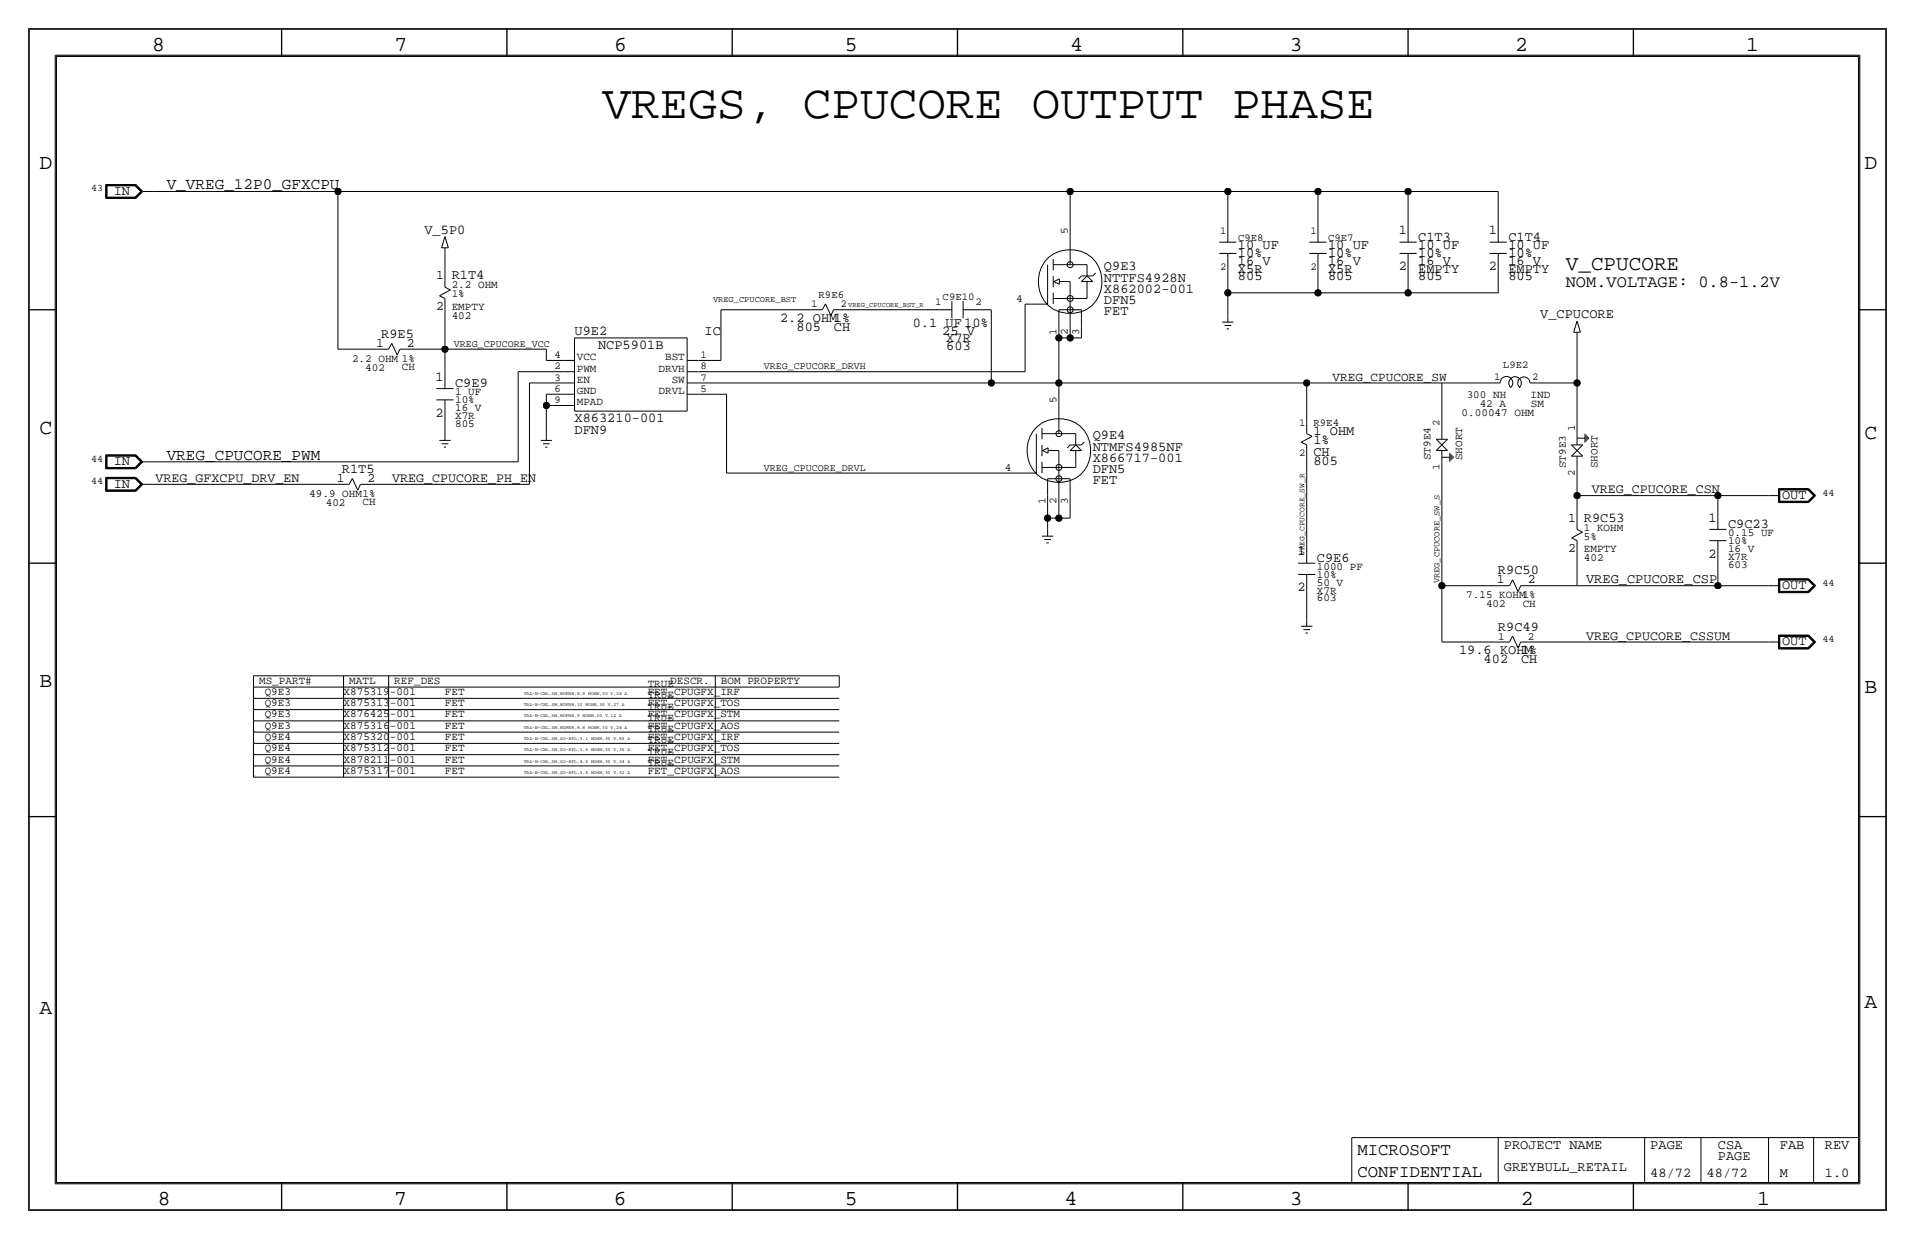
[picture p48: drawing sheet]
<svg xmlns="http://www.w3.org/2000/svg" width="432mm" height="279mm" viewBox="0 0 432 279" stroke-linecap="round" stroke-linejoin="round" font-family="sans-serif">
<defs><g id="words">
<text font-size="10.8" x="135.9" y="26.7">VREGS, CPUCORE OUTPUT PHASE</text>
<g font-size="4.8">
<text x="34.3" y="11.4">8</text>
<text x="88.9" y="11.4">7</text>
<text x="138.5" y="11.4">6</text>
<text x="190.5" y="11.4">5</text>
<text x="241.3" y="11.4">4</text>
<text x="290.8" y="11.4">3</text>
<text x="341.6" y="11.4">2</text>
<text x="393.7" y="11.4">1</text>
<text x="8.9" y="38.1">D</text>
<text x="420.4" y="38.1">D</text>
<text x="8.9" y="97.8">C</text>
<text x="420.4" y="99.1">C</text>
<text x="8.9" y="154.9">B</text>
<text x="420.4" y="156.2">B</text>
<text x="420.4" y="227.3">A</text>
<text x="8.9" y="228.6">A</text>
<text x="35.6" y="271.8">8</text>
<text x="88.9" y="271.8">7</text>
<text x="138.4" y="271.8">6</text>
<text x="190.5" y="271.8">5</text>
<text x="240" y="271.8">4</text>
<text x="290.8" y="271.8">3</text>
<text x="342.9" y="271.8">2</text>
<text x="396.2" y="271.8">1</text>
</g>
<text font-size="4.7" x="353.1" y="61">V_CPUCORE</text>
<g font-size="3.9">
<text x="306.1" y="260.4">MICROSOFT</text>
<text x="306.1" y="265.4">CONFIDENTIAL</text>
</g>
<text font-size="3.8" x="353.1" y="64.8">NOM.VOLTAGE: 0.8-1.2V</text>
<g font-size="3.6">
<text x="37.6" y="42.7">V_VREG_12P0_GFXCPU</text>
<text x="37.6" y="103.6">VREG_CPUCORE_PWM</text>
</g>
<g font-size="3.1">
<text x="25.7" y="43.9">IN</text>
<text x="95.7" y="52.7">V_5P0</text>
<text x="315.4" y="52.8">1</text>
<text x="335.7" y="52.8">1</text>
<text x="279.1" y="56.1">10 UF</text>
<text x="279.1" y="57.9">10%</text>
<text x="279.1" y="59.7">16 V</text>
<text x="299.5" y="57.9">10%</text>
<text x="299.5" y="56.1">10 UF</text>
<text x="299.5" y="59.7">16 V</text>
<text x="319.8" y="57.9">10%</text>
<text x="319.8" y="56.1">10 UF</text>
<text x="319.8" y="59.7">16 V</text>
<text x="319.8" y="54.4">C1T3</text>
<text x="340.1" y="54.4">C1T4</text>
<text x="340.1" y="56.1">10 UF</text>
<text x="340.1" y="57.9">10%</text>
<text x="340.1" y="59.7">16 V</text>
<text x="101.9" y="63">R1T4</text>
<text x="248.9" y="63.5">NTTFS4928N</text>
<text x="248.9" y="61">Q9E3</text>
<text x="279.1" y="63.2">805</text>
<text x="279.1" y="61.5">X5R</text>
<text x="299.5" y="63.2">805</text>
<text x="299.5" y="61.5">X5R</text>
<text x="315.4" y="61">2</text>
<text x="319.8" y="63.2">805</text>
<text x="319.8" y="61.5">EMPTY</text>
<text x="335.7" y="61">2</text>
<text x="340.1" y="63.2">805</text>
<text x="340.1" y="61.5">EMPTY</text>
<text x="248.9" y="66">X862002-001</text>
<text x="248.9" y="68.6">DFN5</text>
<text x="248.9" y="71.1">FET</text>
<text x="347.3" y="71.7">V_CPUCORE</text>
<text x="86" y="76.2">R9E5</text>
<text x="129.5" y="75.4">U9E2</text>
<text x="158.9" y="75.4">IC</text>
<text x="175.9" y="72.6">2.2 OHM1%</text>
<text x="179.6" y="74.7">805</text>
<text x="188" y="74.6">CH</text>
<text x="205.8" y="73.7">0.1 UF10%</text>
<text x="212.5" y="75.4">25 V</text>
<text x="213.4" y="77.2">X7R</text>
<text x="134.8" y="78.7">NCP5901B</text>
<text x="213.4" y="79">603</text>
<text x="98.2" y="85.9">1</text>
<text x="102.6" y="87.4">C9E9</text>
<text x="98.2" y="94">2</text>
<text x="129.5" y="95.2">X863210-001</text>
<text x="129.5" y="97.8">DFN9</text>
<text x="246.4" y="101.6">NTMFS4985NF</text>
<text x="246.4" y="99.1">Q9E4</text>
<text x="296.2" y="98">1 OHM</text>
<text x="296.2" y="100.1">1%</text>
<text x="25.7" y="104.9">IN</text>
<text x="77.1" y="106.7">R1T5</text>
<text x="246.4" y="104.1">X866717-001</text>
<text x="246.4" y="106.7">DFN5</text>
<text x="296.2" y="104.9">805</text>
<text x="296.2" y="102.9">CH</text>
<text x="25.7" y="110">IN</text>
<text x="246.4" y="109.2">FET</text>
<text x="401.8" y="112.5">OUT</text>
<text x="357.1" y="117.6">R9C53</text>
<text x="385.2" y="117.6">1</text>
<text x="389.6" y="119.1">C9C23</text>
<text x="292.5" y="125.2">1</text>
<text x="385.2" y="125.7">2</text>
<text x="296.9" y="126.7">C9E6</text>
<text x="337.8" y="129.5">R9C50</text>
<text x="357.6" y="131.6">VREG_CPUCORE_CSP</text>
<text x="292.5" y="133.3">2</text>
<text x="401.8" y="132.8">OUT</text>
<text x="337.8" y="142.2">R9C49</text>
<text x="329" y="147.6">19.6 KOHM</text>
<text x="334.5" y="149.6">402</text>
<text x="343" y="147.6">1%</text>
<text x="343" y="149.5">CH</text>
<text x="401.8" y="145.5">OUT</text>
<text x="339.1" y="259.1">PROJECT NAME</text>
<text x="372.1" y="259.1">PAGE</text>
<text x="387.4" y="259.1">CSA</text>
<text x="387.4" y="261.6">PAGE</text>
<text x="401.3" y="259.1">FAB</text>
<text x="411.5" y="259.1">REV</text>
<text x="339.1" y="264.2">GREYBULL_RETAIL</text>
<text x="372.1" y="265.4">48/72</text>
<text x="384.8" y="265.4">48/72</text>
<text x="401.3" y="265.4">M</text>
<text x="411.5" y="265.4">1.0</text>
</g>
<g font-size="3">
<text x="35.1" y="108.7">VREG_GFXCPU_DRV_EN</text>
<text x="88.4" y="108.7">VREG_CPUCORE_PH_EN</text>
<text x="358.9" y="111.3">VREG_CPUCORE_CSN</text>
<text x="357.6" y="144.3">VREG_CPUCORE_CSSUM</text>
</g>
<g font-size="2.9">
<text x="98.3" y="63">1</text>
<text x="98.3" y="69.8">2</text>
<text x="84.8" y="78.2">1</text>
<text x="91.7" y="78.2">2</text>
<text x="300.5" y="85.9">VREG_CPUCORE_SW</text>
<text x="75.9" y="108.7">1</text>
<text x="82.9" y="108.7">2</text>
<text x="353.6" y="117.6">1</text>
<text x="353.6" y="124.5">2</text>
<text x="337.5" y="131.6">1</text>
<text x="344.5" y="131.6">2</text>
</g>
<g font-size="2.5">
<text x="240.8" y="52.8" transform="rotate(-90 240.8 52.8)">5</text>
<text x="101.9" y="65">2.2 OHM</text>
<text x="101.9" y="67.1">1%</text>
<text x="101.9" y="69.8">EMPTY</text>
<text x="101.9" y="71.9">402</text>
<text x="229.1" y="68.1">4</text>
<text x="238.3" y="75.7" transform="rotate(-90 238.3 75.7)">1</text>
<text x="240.8" y="75.7" transform="rotate(-90 240.8 75.7)">2</text>
<text x="243.3" y="75.7" transform="rotate(-90 243.3 75.7)">3</text>
<text x="79.4" y="81.5">2.2 OHM 1%</text>
<text x="82.4" y="83.6">402</text>
<text x="90.6" y="83.5">CH</text>
<text x="130" y="83.8">PWM</text>
<text x="130" y="81.3">VCC</text>
<text x="148.5" y="83.8">DRVH</text>
<text x="150" y="81.3">BST</text>
<text x="102.6" y="89.2">1 UF</text>
<text x="130" y="86.4">EN</text>
<text x="130" y="88.9">GND</text>
<text x="148.5" y="88.9">DRVL</text>
<text x="151.5" y="86.4">SW</text>
<text x="330.7" y="89.7">300 NH</text>
<text x="345.1" y="89.8">IND</text>
<text x="102.6" y="94.5">X7R</text>
<text x="102.6" y="92.7">16 V</text>
<text x="102.6" y="90.9">10%</text>
<text x="130" y="91.4">MPAD</text>
<text x="238.3" y="90.9" transform="rotate(-90 238.3 90.9)">5</text>
<text x="329.6" y="93.7">0.00047 OHM</text>
<text x="333.6" y="91.7">42 A</text>
<text x="345.2" y="91.7">SM</text>
<text x="102.6" y="96.3">805</text>
<text x="226.6" y="106.2">4</text>
<text x="322.6" y="103.8" transform="rotate(-90 322.6 103.8)">ST9E4</text>
<text x="329.7" y="103.8" transform="rotate(-90 329.7 103.8)">SHORT</text>
<text x="353.1" y="105.6" transform="rotate(-90 353.1 105.6)">ST9E3</text>
<text x="360.2" y="105.6" transform="rotate(-90 360.2 105.6)">SHORT</text>
<text x="69.7" y="112">49.9 OHM1%</text>
<text x="81.7" y="113.9">CH</text>
<text x="235.7" y="113.8" transform="rotate(-90 235.7 113.8)">1</text>
<text x="238.3" y="113.8" transform="rotate(-90 238.3 113.8)">2</text>
<text x="240.8" y="113.8" transform="rotate(-90 240.8 113.8)">3</text>
<text x="73.5" y="114">402</text>
<text x="357.1" y="119.6">1 KOHM</text>
<text x="357.1" y="124.5">EMPTY</text>
<text x="357.1" y="121.7">5%</text>
<text x="389.6" y="122.7">10%</text>
<text x="389.6" y="124.5">16 V</text>
<text x="389.6" y="120.9">0.15 UF</text>
<text x="296.9" y="130.3">10%</text>
<text x="296.9" y="128.5">1000 PF</text>
<text x="357.1" y="126.5">402</text>
<text x="389.6" y="128">603</text>
<text x="389.6" y="126.2">X7R</text>
<text x="296.9" y="132.1">50 V</text>
<text x="296.9" y="133.9">X7R</text>
<text x="296.9" y="135.6">603</text>
<text x="330.6" y="134.9">7.15 KOHM1%</text>
<text x="335.1" y="136.9">402</text>
<text x="343.3" y="136.8">CH</text>
<text x="337.8" y="144.3">1</text>
<text x="344.5" y="144.3">2</text>
<text x="58.4" y="154.2">MS_PART#</text>
<text x="78.7" y="154.2">MATL</text>
<text x="88.9" y="154.2">REF_DES</text>
<text x="146.1" y="154.9">TRUE</text>
<text x="151.1" y="154.2">DESCR.</text>
<text x="162.6" y="154.2">BOM PROPERTY</text>
<text x="59.7" y="156.7">Q9E3</text>
<text x="59.7" y="159.3">Q9E3</text>
<text x="59.7" y="161.8">Q9E3</text>
<text x="77.5" y="156.7">X875319-001</text>
<text x="77.5" y="159.3">X875313-001</text>
<text x="77.5" y="161.8">X876425-001</text>
<text x="100.3" y="156.7">FET</text>
<text x="100.3" y="159.3">FET</text>
<text x="100.3" y="161.8">FET</text>
<text x="146" y="156.7">FET_CPUGFX_IRF</text>
<text x="146" y="159.3">FET_CPUGFX_TOS</text>
<text x="146" y="161.8">FET_CPUGFX_STM</text>
<text x="146.1" y="157.5">TRUE</text>
<text x="146.1" y="160">TRUE</text>
<text x="59.7" y="164.3">Q9E3</text>
<text x="59.7" y="166.9">Q9E4</text>
<text x="77.5" y="164.3">X875316-001</text>
<text x="77.5" y="166.9">X875320-001</text>
<text x="100.3" y="166.9">FET</text>
<text x="100.3" y="164.3">FET</text>
<text x="146" y="164.3">FET_CPUGFX_AOS</text>
<text x="146" y="167.6">TRUE</text>
<text x="146" y="166.9">FET_CPUGFX_IRF</text>
<text x="146" y="165.1">TRUE</text>
<text x="146.1" y="162.6">TRUE</text>
<text x="59.7" y="169.4">Q9E4</text>
<text x="59.7" y="172">Q9E4</text>
<text x="77.5" y="169.4">X875312-001</text>
<text x="77.5" y="172">X878211-001</text>
<text x="100.3" y="169.4">FET</text>
<text x="100.3" y="172">FET</text>
<text x="146" y="169.4">FET_CPUGFX_TOS</text>
<text x="146.1" y="172">FET_CPUGFX_STM</text>
<text x="146.1" y="170.2">TRUE</text>
<text x="146.1" y="172.7">TRUE</text>
<text x="59.7" y="174.5">Q9E4</text>
<text x="77.5" y="174.5">X875317-001</text>
<text x="100.3" y="174.5">FET</text>
<text x="146" y="174.5">FET_CPUGFX_AOS</text>
</g>
<g font-size="2.4">
<text x="275.2" y="52.8">1</text>
<text x="295.5" y="52.8">1</text>
<text x="279.1" y="54.4">C9E8</text>
<text x="299.5" y="54.4">C9E7</text>
<text x="275.2" y="61">2</text>
<text x="295.5" y="61">2</text>
<text x="182.9" y="69.3">1</text>
<text x="184.6" y="67.3">R9E6</text>
<text x="189.5" y="69.3">2</text>
<text x="210.9" y="68.8">1</text>
<text x="212.5" y="67.6">C9E10</text>
<text x="220" y="68.8">2</text>
<text x="125" y="80.8">4</text>
<text x="125" y="83.3">2</text>
<text x="158" y="83.3">8</text>
<text x="158" y="80.8">1</text>
<text x="338.9" y="83">L9E2</text>
<text x="125" y="88.4">6</text>
<text x="125" y="85.8">3</text>
<text x="158" y="85.9">7</text>
<text x="158" y="88.4">5</text>
<text x="336.9" y="85.6">1</text>
<text x="345.4" y="85.6">2</text>
<text x="125" y="90.9">9</text>
<text x="292.9" y="96">1</text>
<text x="296.2" y="96">R9E4</text>
<text x="324.6" y="96" transform="rotate(-90 324.6 96)">2</text>
<text x="355.1" y="97.3" transform="rotate(-90 355.1 97.3)">1</text>
<text x="292.9" y="102.9">2</text>
<text x="324.6" y="106.1" transform="rotate(-90 324.6 106.1)">1</text>
<text x="355.1" y="107.4" transform="rotate(-90 355.1 107.4)">2</text>
</g>
<g font-size="2.3">
<text x="20.5" y="43.2">43</text>
<text x="102.4" y="78.2">VREG_CPUCORE_VCC</text>
<text x="172.2" y="83.3">VREG_CPUCORE_DRVH</text>
<text x="20.5" y="104.1">44</text>
<text x="172.2" y="106.2">VREG_CPUCORE_DRVL</text>
<text x="20.5" y="109.2">44</text>
<text x="410.9" y="111.8">44</text>
<text x="410.9" y="132.1">44</text>
<text x="410.9" y="144.8">44</text>
</g>
<g font-size="2">
<text x="160.8" y="68.1">VREG_CPUCORE_BST</text>
<text x="324.6" y="131.6" transform="rotate(-90 324.6 131.6)">VREG_CPUCORE_SW_S</text>
</g>
<text font-size="1.8" x="294.1" y="125.2" transform="rotate(-90 294.1 125.2)">VREG_CPUCORE_SW_R</text>
<text font-size="1.6" x="191.3" y="69.3">VREG_CPUCORE_BST_R</text>
<g font-size="1.1">
<text x="118.1" y="156.7">TRA-N-CNL,SM,WDFN8,8.9 MOHM,30 V,24 A</text>
<text x="118.1" y="159.3">TRA-N-CNL,SM,WDFN8,10 MOHM,30 V,27 A</text>
<text x="118.1" y="161.8">TRA-N-CNL,SM,WDFN8,9 MOHM,30 V,12 A</text>
<text x="118.1" y="164.3">TRA-N-CNL,SM,WDFN8,8.8 MOHM,30 V,24 A</text>
<text x="118.1" y="166.9">TRA-N-CNL,SM,SO-8FL,3.1 MOHM,30 V,50 A</text>
<text x="118.1" y="169.4">TRA-N-CNL,SM,SO-8FL,3.5 MOHM,30 V,35 A</text>
<text x="118.1" y="172">TRA-N-CNL,SM,SO-8FL,4.5 MOHM,30 V,24 A</text>
<text x="118.1" y="174.5">TRA-N-CNL,SM,SO-8FL,3.6 MOHM,30 V,32 A</text>
</g>
<g font-size=".2">
<text x="57.1" y="157.4">I39</text>
<text x="57.1" y="160">I38</text>
<text x="57.1" y="165">I43</text>
<text x="57.1" y="162.5">I37</text>
<text x="57.1" y="167.6">I36</text>
<text x="57.1" y="164.8">ZZ410</text>
<text x="57.1" y="170.1">I41</text>
<text x="57.1" y="172.7">I40</text>
<text x="57.1" y="175.2">I42</text>
<text x="57.1" y="175">ZZ411</text>
</g>
</g></defs>
<!-- layer: Nets -->
<g fill="none" stroke="#000" stroke-width=".23">
<path d="M34.3 43.2h41.9zM76.2 43.2v35.5zM76.2 43.2h165.1zM100.3 57.2v5zM241.3 43.2h35.6zM241.3 43.2v10.1zM276.9 43.2v7.6zM276.9 43.2h20.3zM297.2 43.2h20.3zM297.2 43.2v7.6zM317.5 43.2h20.3zM317.5 43.2v7.6z"/>
<path d="M337.8 43.2v7.6zM76.2 78.7h8.9zM92.7 78.7h7.6zM100.3 78.7h22.9zM100.3 69.8v8.9zM100.3 78.7v5.1zM123.2 78.7v2.6zM162.6 69.8h20.3zM162.6 69.9v11.4zM190.5 69.8h20.3zM221 69.8h2.5zM223.5 69.8v16.6z"/>
<path d="M231.1 68.6v15.2zM238.8 76.2v10.2zM238.8 76.2h2.5zM238.8 73.7v2.5zM241.3 76.2h2.5zM241.3 73.7v2.5zM243.8 73.7v2.5zM276.9 66v5.1zM276.9 66h20.3zM276.9 61v5zM297.2 66h20.3zM297.2 61v5z"/>
<path d="M317.5 66h20.3zM317.5 61v5zM337.8 61v5zM355.6 76.2v10.2zM100.3 94v3.8zM116.8 83.8v20.3zM116.8 83.8h10.2zM119.4 86.4v22.8zM119.4 86.4h7.6zM123.2 91.4v6.4zM123.2 88.9v2.5zM123.2 88.9h3.8z"/>
<path d="M123.2 81.3h3.8zM123.2 91.4h3.8zM157.5 83.8h73.6zM157.5 88.9h6.3zM157.5 86.4h66zM157.5 81.3h5.1zM163.8 88.9v17.8zM223.5 86.4h15.3zM238.8 86.4v5zM238.8 86.4h55.8zM294.6 86.4h30.5zM294.6 86.4v8.8z"/>
<path d="M325.1 86.4v10.1zM325.1 86.4h11.4zM346.7 86.4h8.9zM355.6 86.4v11.4zM34.3 104.1h82.5zM34.3 109.2h41.9zM83.8 109.2h35.6zM163.8 106.7h64.8zM236.2 116.8h2.6zM236.2 111.8v5zM236.2 116.8v2.6zM238.8 111.8v5z"/>
<path d="M238.8 116.8h2.5zM241.3 111.8v5zM294.6 102.9v20.3zM325.1 104.1v28zM355.6 111.8h31.7zM355.6 105.4v6.4zM355.6 111.8v5zM387.3 111.8v3.8zM387.4 111.8h11.4zM294.6 133.3v6.4zM325.1 132.1v12.7zM325.1 132.1h12.7z"/>
<path d="M345.4 132.1h10.2zM355.6 132.1h31.7zM355.6 124.5v7.6zM387.3 125.7v6.4zM387.4 132.1h11.4zM325.1 144.8h12.7zM345.4 144.8h53.4z"/>
</g>
<g fill="#000" stroke="#000" stroke-width=".23">
<circle cx="76.2" cy="43.2" r=".72"/>
<circle cx="241.3" cy="43.2" r=".72"/>
<circle cx="276.9" cy="43.2" r=".72"/>
<circle cx="297.2" cy="43.2" r=".72"/>
<circle cx="317.5" cy="43.2" r=".72"/>
<circle cx="100.3" cy="78.7" r=".72"/>
<circle cx="238.8" cy="76.2" r=".72"/>
<circle cx="241.3" cy="76.2" r=".72"/>
<circle cx="276.9" cy="66" r=".72"/>
<circle cx="297.2" cy="66" r=".72"/>
<circle cx="317.5" cy="66" r=".72"/>
<circle cx="123.2" cy="91.4" r=".72"/>
<circle cx="223.5" cy="86.4" r=".72"/>
<circle cx="238.8" cy="86.4" r=".72"/>
<circle cx="294.6" cy="86.4" r=".72"/>
<circle cx="355.6" cy="86.4" r=".72"/>
<circle cx="236.2" cy="116.8" r=".72"/>
<circle cx="238.8" cy="116.8" r=".72"/>
<circle cx="355.6" cy="111.8" r=".72"/>
<circle cx="387.4" cy="111.8" r=".72"/>
<circle cx="325.1" cy="132.1" r=".72"/>
<circle cx="387.4" cy="132.1" r=".72"/>
</g>
<!-- layer: Components -->
<g fill="none" stroke="#000" stroke-width=".23">
<path d="M23.8 41.6v3.2zM23.8 44.8h6.8zM23.8 41.6h6.8zM23.9 41.7h6.7zM23.9 41.7v3zM23.9 44.7h6.7zM24 41.8v2.8zM24 44.6h6.5zM24 41.8h6.5zM24.1 41.9v2.5zM24.1 44.4h6.4zM24.1 41.9h6.4z"/>
<path d="M30.5 44.4l1.2-1.2zM30.5 41.9l1.2 1.3zM30.5 44.6l1.4-1.4zM30.5 41.8l1.4 1.4zM30.6 41.7l1.5 1.5zM30.6 44.7l1.5-1.5zM30.6 44.8l1.6-1.6zM30.6 41.6l1.6 1.6zM31.7 43.2h2.6zM99.6 55.9h1.5zM100.3 55.9v1.3zM100.3 53.3l.8 2.6z"/>
<path d="M100.3 53.3l-.7 2.6zM236.2 59.7v8.9zM236.3 58.1a7.3 7.3 0 0 1 11.1 1.4 7.3 7.3 0 0 1-3.3 10.7 7.2 7.2 0 0 1-9.6-4.4 7.6 7.6 0 0 1 1.8-7.7zM237.5 58.4v2.6zM237.5 59.7h7.6zM241.3 53.3v6.4zM245.1 59.7v2.5zM274.9 54.6h3.9zM274.9 57.2h3.9zM276.9 50.8v3.8zM276.9 57.1v3.9zM295.2 54.6h3.9z"/>
<path d="M295.2 57.2h3.9zM297.2 50.8v3.8zM297.2 57.1v3.9zM315.6 54.6h3.8zM315.6 57.2h3.8zM317.5 50.8v3.8zM317.5 57.1v3.9zM335.9 54.6h3.9zM335.9 57.2h3.9zM337.8 50.8v3.8zM337.8 57.1v3.9zM85.1 78.7h2.5z"/>
<path d="M88.3 77.4l-.7 1.3zM88.3 77.4l1.3 2.7zM90.2 78.7l-.6 1.4zM90.2 78.7h2.5zM99.1 66.7l2.4-1.3zM99.1 66.7l1.2 .6zM100.3 62.2v2.6zM100.3 67.3v2.5zM100.3 64.8l1.2 .6zM129.5 76.2h25.4zM129.5 76.2v16.5zM154.9 76.2v16.5z"/>
<path d="M182.9 69.8h2.5zM186.1 68.5l1.3 2.7zM186.1 68.5l-.7 1.3zM188 69.8h2.5zM188 69.9l-.6 1.3zM210.8 69.8h3.8zM214.6 67.9v3.9zM217.2 69.8h3.8zM217.2 67.9v3.9zM231.1 68.6h5.1zM237.5 67.3h7.6zM237.5 63.5h.1z"/>
<path d="M237.5 66v2.6zM237.5 62.2v2.6zM237.6 63.5l1.3 .6zM237.6 63.5l1.3-.6zM238.8 69.8v3.9zM238.8 69.8h5zM238.9 62.9v1.2zM238.9 63.5h2.4zM241.3 63.5v10.2zM243.2 62.9l.6-.7zM243.8 69.8v3.9zM243.8 63.5h2.6z"/>
<path d="M243.8 62.2h2.6zM245.1 63.5v3.8zM245.1 62.2l-1.3 1.3zM245.1 62.2l1.3 1.3zM246.4 62.2l.6-.6zM275.6 72.6h2.5zM276.1 73.4h1.5zM276.6 74.2h.5zM276.9 71.1v1.5zM354.8 74.9h1.6zM355.6 72.4l-.8 2.5zM355.6 74.9v1.3z"/>
<path d="M355.6 72.4l.8 2.5zM98.4 87.6h3.9zM98.4 90.2h3.9zM99.1 99.3h2.5zM100.3 83.8v3.8zM100.3 90.2v3.8zM100.3 97.8v1.5zM121.9 99.3h2.6zM123.2 97.8v1.5zM127 91.4h2.5zM127 88.9h2.5zM127 86.4h2.5z"/>
<path d="M127 83.8h2.5zM127 81.3h2.5zM129.5 92.7h25.4zM154.9 88.9h2.6zM154.9 86.4h2.6zM154.9 81.3h2.6zM154.9 83.8h2.6zM233.7 97.8v8.9zM233.8 96.2a7.3 7.3 0 0 1 11 1.4 7.3 7.3 0 0 1-3.2 10.7 7.2 7.2 0 0 1-9.6-4.4 7.6 7.6 0 0 1 1.8-7.7zM234.9 96.5v2.6zM234.9 97.8h7.7zM238.8 91.4v6.4z"/>
<path d="M242.6 97.8v2.5zM293.4 99.7l2.5-1.3zM293.4 99.7l1.2 .6zM294.6 95.3v2.5zM294.6 97.8l1.3 .6zM323.9 99.1h2.5zM323.9 99.1l2.5 2.5zM325.1 96.5v2.6zM326.4 99.1l-2.5 2.5zM336.5 86.4h1.8zM338.3 86.3a1.42 1.42 0 0 1 2-1.2 1.42 1.42 0 0 1 .3 2.3M340.6 87.4a1.42 1.42 0 0 1 0-2 1.42 1.42 0 0 1 2 0 1.42 1.42 0 0 1 0 2"/>
<path d="M345 86.4h1.7zM345 86.4a1.38 1.38 0 0 0-2-1.3 1.38 1.38 0 0 0-.3 2.3M355.6 97.8v2.5zM355.6 98.8h1.8zM357.4 97.8v2zM357.6 98v1.6zM357.9 98.3v1zM358.1 98.6v.5zM23.8 102.6v3.1zM23.8 105.7h6.8zM23.8 107.6v3.2zM23.8 110.8h6.8z"/>
<path d="M23.8 102.6h6.8zM23.8 107.6h6.8zM23.9 102.7h6.7zM23.9 107.7h6.7zM23.9 102.7v2.9zM23.9 105.6h6.7zM23.9 107.7v3zM23.9 110.7h6.7zM24 102.8v2.7zM24 105.5h6.5zM24 107.8v2.8zM24 110.6h6.5z"/>
<path d="M24 102.8h6.5zM24 107.8h6.5zM24.1 102.9v2.5zM24.1 105.4h6.4zM24.1 107.9v2.6zM24.1 110.5h6.4zM24.1 102.9h6.4zM24.1 107.9h6.4zM30.5 105.4l1.2-1.3zM30.5 110.5l1.2-1.3zM30.5 102.9l1.2 1.2zM30.5 108l1.2 1.2z"/>
<path d="M30.5 105.5l1.4-1.4zM30.5 110.6l1.4-1.4zM30.5 102.8l1.4 1.3zM30.5 107.8l1.4 1.4zM30.6 102.7l1.5 1.4zM30.6 107.7l1.5 1.5zM30.6 105.6l1.5-1.5zM30.6 110.7l1.5-1.5zM30.6 105.7l1.6-1.6zM30.6 110.8l1.6-1.6zM30.6 102.6l1.6 1.5zM30.6 107.6l1.6 1.6z"/>
<path d="M31.7 104.1h2.6zM31.7 109.2h2.6zM76.2 109.2h2.5zM79.5 107.9l-.8 1.3zM79.5 107.9l1.2 2.6zM81.3 109.2l-.6 1.3zM81.3 109.2h2.5zM99.6 100.1h1.5zM100.1 100.8h.5zM122.4 100.1h1.6zM122.9 100.8h.5zM228.6 106.7h5.1z"/>
<path d="M234.9 105.4h7.7zM234.9 101.6h.2zM234.9 104.1v2.6zM234.9 100.3v2.6zM235.1 101.6l1.2 .6zM235.1 101.6l1.2-.6zM236.2 108v3.8zM236.2 107.9h5.1zM236.2 119.4v1.5zM236.3 101v1.2zM236.4 101.6h2.4zM238.8 101.6v10.2z"/>
<path d="M240.6 101l.7-.7zM241.3 108v3.8zM241.3 101.6h2.5zM241.3 100.3h2.5zM242.6 101.6v3.8zM242.6 100.3l-1.3 1.3zM242.6 100.3l1.2 1.3zM243.8 100.3l.7-.6zM294.6 100.3v2.6zM323.8 101.6h2.6zM325.1 101.6v2.5zM325.1 103.1h1.8z"/>
<path d="M326.9 102.1v2zM327.2 102.4v1.5zM327.4 102.6v1zM327.7 102.9v.5zM354.3 102.9h2.6zM354.3 102.9l2.6-2.6zM354.3 100.3l2.6 2.6zM354.3 100.3h2.6zM355.6 102.9v2.5zM355.6 116.8v2.6zM355.6 119.4l1.2 .6zM385.4 119.4h3.9z"/>
<path d="M387.3 115.6v3.8zM398.8 111.8h2.5zM401 113.3h6.8zM401 110.2v3.1zM401 110.2h6.8zM401.1 110.3v2.9zM401.1 113.2h6.7zM401.1 110.3h6.7zM401.2 110.4v2.7zM401.2 113.1h6.5zM401.2 110.4h6.5zM401.3 110.5h6.4z"/>
<path d="M401.3 110.5v2.5zM401.3 113h6.4zM407.7 110.5l1.2 1.3zM407.7 110.4l1.4 1.4zM407.7 113.1l1.4-1.3zM407.8 110.3l1.4 1.5zM407.8 113.2l1.4-1.4zM407.8 110.2l1.6 1.6zM407.8 113.3l1.6-1.5zM408.9 111.8l-1.2 1.2zM235 120.9h2.5zM235.5 121.7h1.5z"/>
<path d="M236 122.4h.5zM292.7 127h3.9zM292.7 129.5h3.9zM294.6 123.2v3.8zM294.6 129.5v3.8zM294.6 139.7v1.5zM337.8 132.1h2.6zM341.1 130.8l1.2 2.6zM341.1 130.8l-.7 1.3zM342.9 132.1h2.5zM342.9 132.1l-.6 1.3zM354.4 121.3l2.4-1.3z"/>
<path d="M354.4 121.3l1.2 .6zM355.6 121.9v2.6zM385.4 121.9h3.9zM387.3 121.9v3.8zM398.8 132.1h2.5zM401 133.7h6.8zM401 130.5v3.2zM401 130.5h6.8zM401.1 130.6v3zM401.1 133.6h6.7zM401.1 130.6h6.7zM401.2 130.7v2.8z"/>
<path d="M401.2 133.5h6.5zM401.2 130.7h6.5zM401.3 130.8h6.4zM401.3 130.8v2.6zM401.3 133.3h6.4zM407.7 130.8l1.2 1.3zM407.7 130.7l1.4 1.4zM407.7 133.5l1.4-1.4zM407.8 130.6l1.4 1.5zM407.8 133.6l1.4-1.5zM407.8 130.5l1.6 1.6zM407.8 133.7l1.6-1.6z"/>
<path d="M408.9 132.1l-1.2 1.2zM57.1 154.9v2.6zM57.1 157.5v2.5zM57.2 157.5h132zM77.5 154.9v2.6zM77.5 157.5v2.5zM87.6 154.9v2.6zM87.6 157.5v2.5zM161.3 154.9v2.6zM161.3 157.5v2.5zM293.4 141.2h2.5zM293.9 142h1.5z"/>
<path d="M294.4 142.7h.5zM337.8 144.8h2.6zM341.1 143.5l1.2 2.6zM341.1 143.5l-.7 1.3zM342.9 144.8h2.5zM342.9 144.8l-.6 1.3zM398.8 144.8h2.5zM401 146.4h6.8zM401 143.2v3.2zM401 143.2h6.8zM401.1 143.3v3zM401.1 146.3h6.7z"/>
<path d="M401.1 143.3h6.7zM401.2 143.4v2.8zM401.2 146.2h6.5zM401.2 143.4h6.5zM401.3 143.5h6.4zM401.3 143.5v2.6zM401.3 146h6.4zM407.7 143.5l1.2 1.3zM407.7 146l1.2-1.2zM407.7 143.4l1.4 1.4zM407.7 146.2l1.4-1.4zM407.8 143.3l1.4 1.5z"/>
<path d="M407.8 146.3l1.4-1.5zM407.8 143.2l1.6 1.6zM407.8 146.4l1.6-1.6zM57.1 162.6v2.5zM57.1 172.7v2.6zM57.1 167.6v2.6zM57.1 170.2v2.5zM57.1 160v2.6zM57.1 165.1v2.5zM57.2 165.1h132zM57.2 175.3h132zM57.2 170.2h132z"/>
<path d="M57.2 172.7h132zM57.2 160h132zM57.2 162.6h132zM57.2 167.6h132zM77.5 162.6v2.5zM77.5 172.7v2.6zM77.5 167.6v2.6zM77.5 170.2v2.5zM77.5 160v2.6zM77.5 165.1v2.5zM87.6 162.6v2.5zM87.6 172.7v2.6z"/>
<path d="M87.6 167.6v2.6zM87.6 170.2v2.5zM87.6 160v2.6zM87.6 165.1v2.5zM161.3 162.6v2.5zM161.3 172.7v2.6zM161.3 167.6v2.6zM161.3 170.2v2.5zM161.3 160v2.6zM161.3 165.1v2.5z"/>
<circle cx="241.3" cy="59.7" r=".67"/>
<circle cx="241.3" cy="67.3" r=".67"/>
<circle cx="241.3" cy="69.9" r=".67"/>
<circle cx="238.8" cy="97.8" r=".67"/>
<circle cx="238.8" cy="108" r=".67"/>
<circle cx="238.8" cy="105.4" r=".67"/>
</g>
<!-- layer: Page Border and Title Block -->
<g fill="none" stroke="#000" stroke-width=".3">
<path d="M6.3 6.3v266.7zM6.4 6.3h419zM12.7 12.7h406.4zM12.7 12.7v254zM63.5 6.3v6.4zM114.3 6.3v6.4zM165.1 6.3v6.4zM215.9 6.3v6.4zM266.7 6.3v6.4zM317.5 6.3v6.4zM368.3 6.3v6.4zM419.1 12.7v254z"/>
<path d="M425.4 6.3v266.7zM6.3 69.8h6.4zM419.1 69.8h6.3zM6.3 127h6.4zM419.1 127h6.3zM6.3 184.1h6.4zM419.1 184.1h6.3zM6.4 273h419zM12.7 266.7h406.4zM63.5 266.7v6.3zM114.3 266.7v6.3zM165.1 266.7v6.3z"/>
<path d="M215.9 266.7v6.3zM266.7 266.7v6.3zM317.5 266.7v6.3zM368.3 266.7v6.3z"/>
</g>
<g fill="none" stroke="#000" stroke-width=".23">
<path d="M6.6 6.6h418.6zM6.6 6.6v266.2zM12.4 12.4v254.6zM12.4 12.4h407zM419.4 12.4v254.6zM425.2 6.6v266.2zM57.1 152.4v2.5zM57.2 154.9h132zM57.2 152.4h132zM77.5 152.4v2.5zM87.6 152.4v2.5zM161.3 152.4v2.5z"/>
<path d="M189.2 152.4v2.5zM304.8 256.5v10.2zM304.8 256.5h114.3zM337.8 256.5v10.2zM370.8 256.5v10.2zM383.5 256.5v10.2zM398.8 256.5v10.2zM408.9 256.5v10.2zM6.6 272.8h418.6zM12.4 267h407z"/>
</g>
<use href="#words"/>
</svg>
